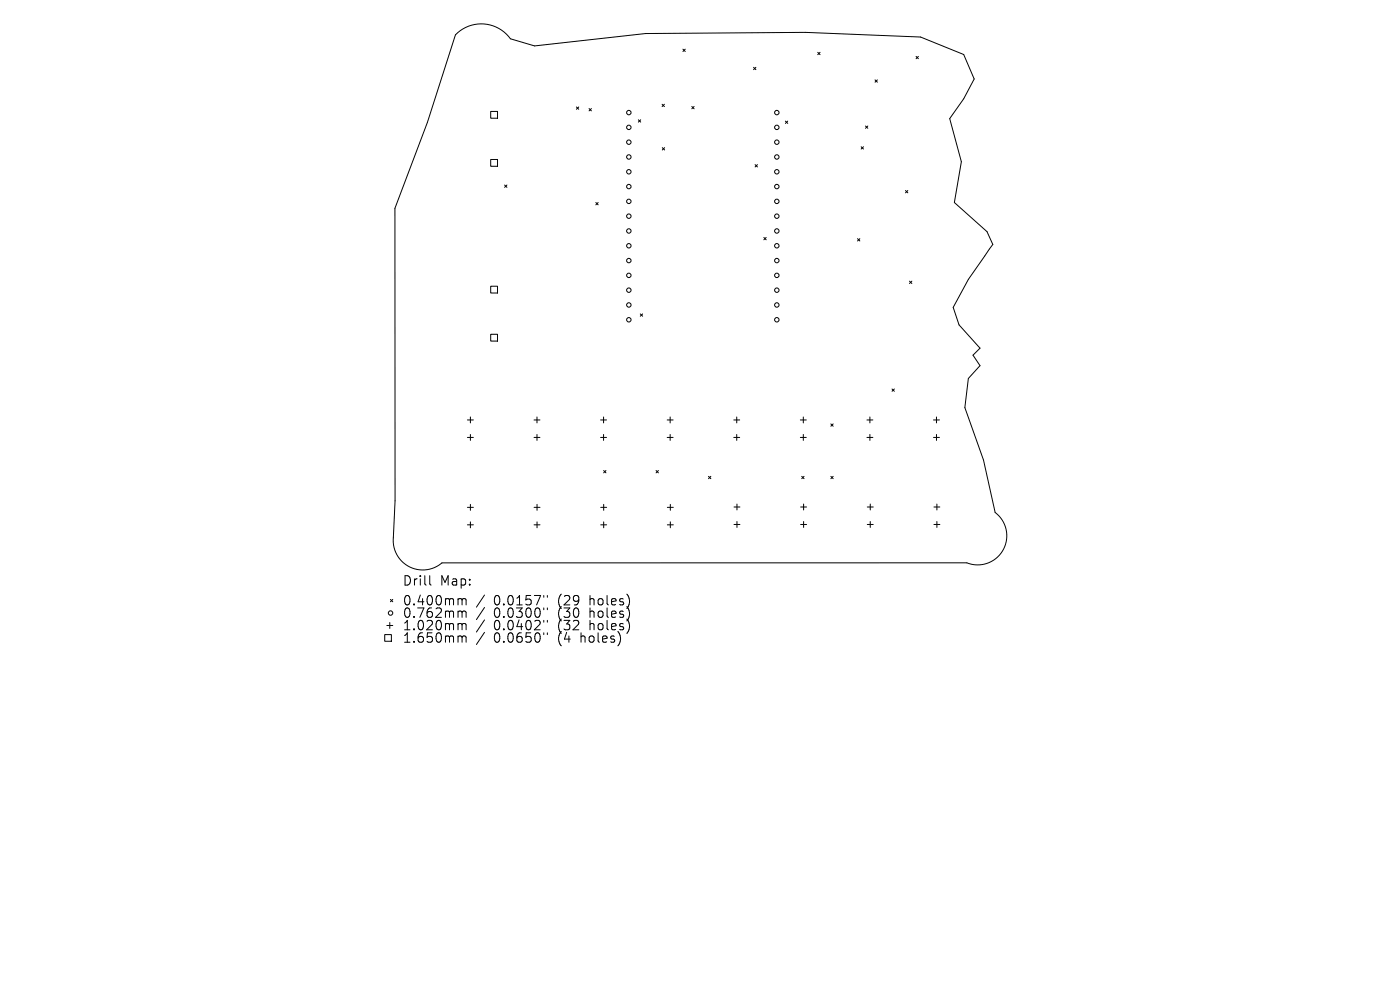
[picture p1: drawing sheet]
<svg xmlns="http://www.w3.org/2000/svg" width="297mm" height="210mm" viewBox="0 0 297 210" stroke-linecap="round" stroke-linejoin="round" font-family="sans-serif">
<defs><g id="words">
<g font-size="2.8">
<text x="85.3" y="124.5">Drill</text>
<text x="93.3" y="124.5">Map:</text>
<text x="85.3" y="128.7">0.400mm</text>
<text x="85.3" y="131.3">0.762mm</text>
<text x="104.8" y="128.7">0.0157&quot;</text>
<text x="104.8" y="131.3">0.0300&quot;</text>
<text x="118.5" y="128.7">(29</text>
<text x="118.5" y="131.3">(30</text>
<text x="125.4" y="128.7">holes)</text>
<text x="125.4" y="131.3">holes)</text>
<text x="85.3" y="134">1.020mm</text>
<text x="85.3" y="136.6">1.650mm</text>
<text x="104.8" y="134">0.0402&quot;</text>
<text x="104.8" y="136.6">0.0650&quot;</text>
<text x="118.5" y="134">(32</text>
<text x="118.5" y="136.6">(4</text>
<text x="123.5" y="136.6">holes)</text>
<text x="125.4" y="134">holes)</text>
</g>
</g></defs>
<g fill="none" stroke="#000" stroke-width=".21">
<path d="M96.6 7.4a7.6 7.6 0 0 1 11.7 .8l5.1 1.5 23.6-2.6 33.8-.2 24.5 1 9.1 3.7 2.3 5.2-2.3 4.2-2.9 4.2 2.4 9.1-1.4 8.7 6.9 6.1 1.2 2.8-5.2 7.4-3.2 5.9 1.3 3.7 4.4 5-1.5 1.4 1.5 2.3-2.5 2.7-.7 6.2 3.9 11.1 2.5 11.1a6.2 6.2 0 0 1 1.7 8 6.2 6.2 0 0 1-7.7 2.7h-111.3a6.3 6.3 0 0 1-7 .8 6.3 6.3 0 0 1-3.3-6.2l.3-7.8v-62l6.9-18.2zM144.9 10.4l.5 .5M145.4 10.4l-.5 .5M159.9 14.3l.5 .5M160.4 14.3l-.5 .5M173.5 11.1l.5 .5M174 11.1l-.5 .5M185.6 16.9l.5 .5M186.1 16.9l-.5 .5M194.3 12l.5 .5M194.8 12l-.5 .5M104.1 23.6h1.4v1.5h-1.4z"/>
<path d="M104.1 33.8h1.4v1.5h-1.4zM107 39.3l.5 .4M107.5 39.3l-.5 .4M122.3 22.7l.5 .5M122.8 22.7l-.5 .5M125 23l.5 .5M125.5 23l-.5 .5M135.4 25.4l.5 .5M135.9 25.4l-.5 .5M140.5 22.1l.5 .5M140.5 31.3l.5 .5M141 22.1l-.5 .5"/>
<path d="M141 31.3l-.5 .5M146.8 22.6l.5 .5M147.3 22.6l-.5 .5M160.2 34.9l.5 .5M160.7 34.9l-.5 .5M166.6 25.7l.5 .5M167.1 25.7l-.5 .5M182.7 31.1l.5 .5M183.2 31.1l-.5 .5M183.6 26.7l.5 .5M184.1 26.7l-.5 .5M126.4 43l.5 .5"/>
<path d="M126.9 43l-.5 .5M162 50.4l.5 .5M162.5 50.4l-.5 .5M181.9 50.6l.5 .5M182.4 50.6l-.5 .5M192.1 40.4l.5 .5M192.6 40.4l-.5 .5M192.9 59.6l.5 .5M193.4 59.6l-.5 .5M104.1 60.7h1.4v1.5h-1.4zM104.1 70.9h1.4v1.5h-1.4zM135.8 66.6l.5 .5"/>
<path d="M136.3 66.6l-.5 .5M99.2 89.1h1.2M99.2 92.8h1.2M99.8 88.5v1.2M99.8 92.2v1.2M113.3 89.1h1.2M113.3 92.8h1.2M113.9 88.5v1.2M113.9 92.2v1.2M127.4 89.1h1.3M127.4 92.8h1.3M128 88.5v1.2"/>
<path d="M128 92.2v1.2M128.1 99.8l.5 .5M128.6 99.8l-.5 .5M139.2 99.8l.5 .5M139.7 99.8l-.5 .5M141.5 89.1h1.3M141.5 92.8h1.3M142.2 88.5v1.2M142.2 92.2v1.2M155.7 89.1h1.2M155.7 92.8h1.2M156.3 88.5v1.2"/>
<path d="M156.3 92.2v1.2M169.8 89.1h1.2M169.8 92.8h1.2M170.4 88.5v1.2M170.4 92.2v1.2M176.3 89.9l.5 .5M176.8 89.9l-.5 .5M183.9 89.1h1.3M183.9 92.8h1.3M184.5 88.5v1.2M184.5 92.2v1.2M189.2 82.5l.5 .5"/>
<path d="M189.7 82.5l-.5 .5M198 89.1h1.3M198 92.8h1.3M198.7 88.5v1.2M198.7 92.2v1.2M99.2 107.6h1.2M99.2 111.3h1.2M99.8 107v1.3M99.8 110.7v1.3M113.3 107.6h1.3M113.3 111.3h1.3M113.9 107v1.3"/>
<path d="M113.9 110.7v1.3M127.4 107.6h1.3M127.4 111.3h1.3M128.1 107v1.3M128.1 110.7v1.3M141.6 107.6h1.2M141.6 111.3h1.2M142.2 107v1.3M142.2 110.7v1.3M150.3 101l.5 .5M150.8 101l-.5 .5M155.7 107.5h1.3"/>
<path d="M155.7 111.3h1.3M156.3 106.9v1.3M156.3 110.6v1.3M169.9 107.5h1.2M169.9 111.3h1.2M170.1 101l.5 .5M170.5 106.9v1.3M170.5 110.6v1.3M170.6 101l-.5 .5M176.3 101l.5 .5M176.8 101l-.5 .5M184 107.5h1.2"/>
<path d="M184 111.3h1.2M184.6 106.9v1.3M184.6 110.6v1.3M198.1 107.5h1.3M198.1 111.3h1.3M198.8 106.9v1.3M198.8 110.6v1.3M81.6 134.6h1.4v1.4h-1.4zM82.1 132.7h1.2M82.7 132.1v1.2M82.8 127.2l.5 .5M83.3 127.2l-.5 .5"/>
<path d="M91.2 122.1v1.7l.3 .3M97.5 127l.4 .1 .1 .2M97.5 129.6l.4 .1 .1 .2M97.5 132.3h.2l.3 .3M97.5 134.9l.4 .1 .1 .2M98 127.3l.3-.3 .5 .1 .1 1.2M98 127.3v1M98 129.9v1.1M98 132.6v1M98 135.2v1M98 129.9l.3-.3 .5 .1 .1 1.3M98 132.6l.3-.3 .5 .1 .1 1.2"/>
<path d="M98 135.2l.3-.3 .5 .1 .1 1.2M102.8 126.2l-1.7 2.6M102.8 128.9l-1.7 2.5M102.8 131.5l-1.7 2.6M102.8 134.1l-1.7 2.6M115.4 126.3v.4M115.4 129v.3M115.4 131.6v.4M115.4 134.2v.4M116.1 126.3v.4M116.1 129v.3M116.1 131.6v.4"/>
<path d="M116.1 134.2v.4"/>
<circle cx="133.4" cy="30.2" r=".47"/>
<circle cx="133.4" cy="27" r=".47"/>
<circle cx="133.4" cy="23.9" r=".47"/>
<circle cx="133.4" cy="33.3" r=".47"/>
<circle cx="133.4" cy="36.4" r=".47"/>
<circle cx="133.4" cy="39.6" r=".47"/>
<circle cx="164.8" cy="30.2" r=".47"/>
<circle cx="164.8" cy="23.9" r=".47"/>
<circle cx="164.8" cy="27" r=".47"/>
<circle cx="164.8" cy="36.4" r=".47"/>
<circle cx="164.8" cy="33.3" r=".47"/>
<circle cx="164.8" cy="39.6" r=".47"/>
<circle cx="133.4" cy="58.4" r=".47"/>
<circle cx="133.4" cy="52.1" r=".47"/>
<circle cx="133.4" cy="55.3" r=".47"/>
<circle cx="133.4" cy="49" r=".47"/>
<circle cx="133.4" cy="45.9" r=".47"/>
<circle cx="133.4" cy="42.7" r=".47"/>
<circle cx="164.8" cy="52.1" r=".47"/>
<circle cx="164.8" cy="55.3" r=".47"/>
<circle cx="164.8" cy="58.4" r=".47"/>
<circle cx="164.8" cy="45.9" r=".47"/>
<circle cx="164.8" cy="49" r=".47"/>
<circle cx="164.8" cy="42.7" r=".47"/>
<circle cx="133.4" cy="61.6" r=".47"/>
<circle cx="133.4" cy="64.7" r=".47"/>
<circle cx="133.4" cy="67.8" r=".47"/>
<circle cx="164.8" cy="61.6" r=".47"/>
<circle cx="164.8" cy="67.8" r=".47"/>
<circle cx="164.8" cy="64.7" r=".47"/>
<circle cx="82.9" cy="130" r=".47"/>
</g>
<use href="#words"/>
</svg>
